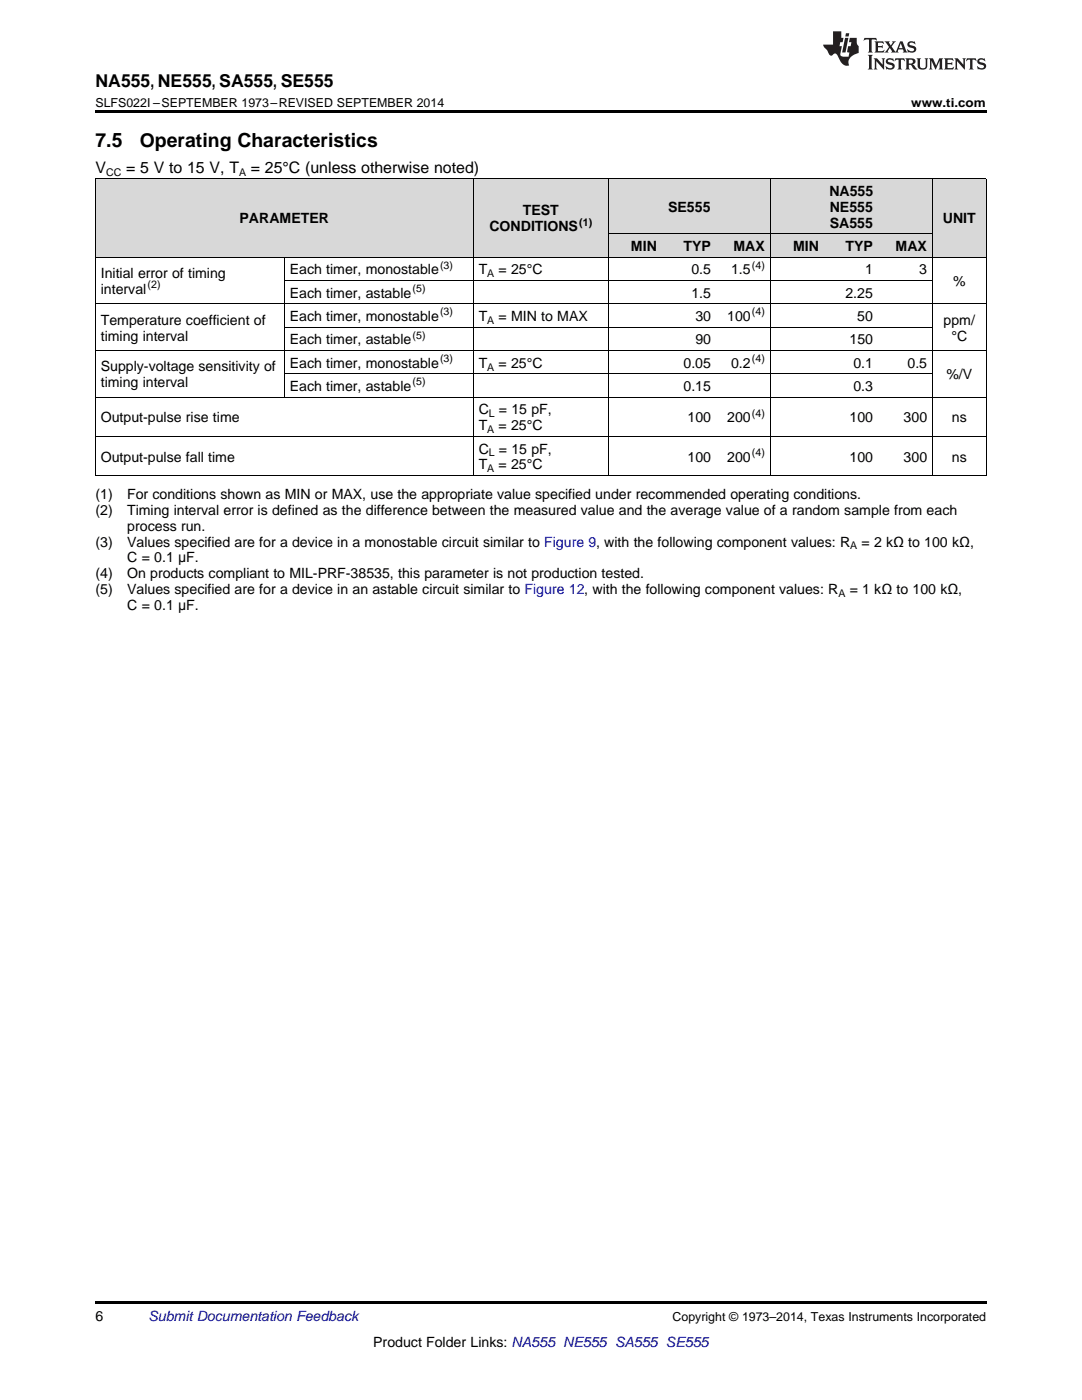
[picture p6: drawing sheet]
<svg xmlns="http://www.w3.org/2000/svg" width="216mm" height="279mm" viewBox="0 0 216 279" stroke-linecap="round" stroke-linejoin="round" font-family="sans-serif">
<defs><g id="words">
<g font-size="3.9">
<text x="19" y="29.3">7.5</text>
<text x="27.9" y="29.3">Operating Characteristics</text>
</g>
<text font-size="3.5" x="19" y="17.3">NA555, NE555, SA555, SE555</text>
<g font-size="3.2">
<text x="19" y="34.4">V</text>
<text x="25.2" y="34.4">= 5 V to 15 V, T</text>
<text x="50.1" y="34.4">= 25°C (unless otherwise noted)</text>
</g>
<g font-size="2.8">
<text x="165.5" y="39.1">NA555</text>
<text x="47.8" y="44.6">PARAMETER</text>
<text x="97.6" y="46.2">CONDITIONS</text>
<text x="104.3" y="43">TEST</text>
<text x="133.3" y="42.3">SE555</text>
<text x="165.6" y="42.3">NE555</text>
<text x="165.6" y="45.4">SA555</text>
<text x="188.1" y="44.6">UNIT</text>
<text x="125.9" y="50.1">MIN</text>
<text x="136.4" y="50.1">TYP</text>
<text x="146.4" y="50.1">MAX</text>
<text x="158.3" y="50.1">MIN</text>
<text x="168.7" y="50.1">TYP</text>
<text x="178.7" y="50.1">MAX</text>
<text x="20.1" y="55.5">Initial error of timing</text>
<text x="20.1" y="58.7">interval</text>
<text x="57.8" y="54.8">Each timer, monostable</text>
<text x="57.8" y="59.4">Each timer, astable</text>
<text x="95.5" y="54.8">T</text>
<text x="99.5" y="54.8">= 25°C</text>
<text x="138" y="54.8">0.5</text>
<text x="138" y="59.4">1.5</text>
<text x="145.9" y="54.8">1.5</text>
<text x="168.7" y="59.4">2.25</text>
<text x="172.6" y="54.8">1</text>
<text x="183.4" y="54.8">3</text>
<text x="190.2" y="57.1">%</text>
<text x="20.1" y="64.8">Temperature coefficient of</text>
<text x="57.8" y="64.1">Each timer, monostable</text>
<text x="95.5" y="64.1">T</text>
<text x="99.5" y="64.1">= MIN to MAX</text>
<text x="138.7" y="64.1">30</text>
<text x="145.1" y="64.1">100</text>
<text x="171.1" y="64.1">50</text>
<text x="188.3" y="64.8">ppm/</text>
<text x="20.1" y="68">timing interval</text>
<text x="57.8" y="68.7">Each timer, astable</text>
<text x="138.7" y="68.7">90</text>
<text x="169.5" y="68.7">150</text>
<text x="189.8" y="68">°C</text>
<text x="20.1" y="74.1">Supply-voltage sensitivity of</text>
<text x="20.1" y="77.3">timing interval</text>
<text x="57.8" y="73.4">Each timer, monostable</text>
<text x="95.5" y="73.4">T</text>
<text x="99.5" y="73.4">= 25°C</text>
<text x="136.4" y="73.4">0.05</text>
<text x="145.9" y="73.4">0.2</text>
<text x="170.3" y="73.4">0.1</text>
<text x="181.1" y="73.4">0.5</text>
<text x="188.8" y="75.7">%/V</text>
<text x="57.8" y="78">Each timer, astable</text>
<text x="95.5" y="82.7">C</text>
<text x="99.6" y="82.7">= 15 pF,</text>
<text x="136.4" y="78">0.15</text>
<text x="170.3" y="78">0.3</text>
<text x="20.1" y="84.3">Output-pulse rise time</text>
<text x="95.5" y="85.9">T</text>
<text x="99.5" y="85.9">= 25°C</text>
<text x="137.2" y="84.3">100</text>
<text x="145.1" y="84.3">200</text>
<text x="169.5" y="84.3">100</text>
<text x="180.3" y="84.3">300</text>
<text x="189.9" y="84.3">ns</text>
<text x="20.1" y="92.1">Output-pulse fall time</text>
<text x="95.5" y="90.5">C</text>
<text x="95.5" y="93.7">T</text>
<text x="99.5" y="93.7">= 25°C</text>
<text x="99.6" y="90.5">= 15 pF,</text>
<text x="137.2" y="92.1">100</text>
<text x="145.1" y="92.1">200</text>
<text x="169.5" y="92.1">100</text>
<text x="180.3" y="92.1">300</text>
<text x="189.9" y="92.1">ns</text>
<text x="19" y="99.6">(1)</text>
<text x="25.4" y="99.6">For conditions shown as MIN or MAX, use the appropriate value specified under recommended operating conditions.</text>
<text x="19" y="102.7">(2)</text>
<text x="25.4" y="102.7">Timing interval error is defined as the difference between the measured value and the average value of a random sample from each</text>
<text x="25.4" y="105.9">process run.</text>
<text x="19" y="109.1">(3)</text>
<text x="25.4" y="109.1">Values specified are for a device in a monostable circuit similar to Figure 9, with the following component values: R</text>
<text x="25.4" y="112.3">C = 0.1 μF.</text>
<text x="171.9" y="109.1">= 2 kΩ to 100 kΩ,</text>
<text x="19" y="115.4">(4)</text>
<text x="19" y="118.6">(5)</text>
<text x="25.4" y="115.4">On products compliant to MIL-PRF-38535, this parameter is not production tested.</text>
<text x="25.4" y="118.6">Values specified are for a device in an astable circuit similar to Figure 12, with the following component values: R</text>
<text x="169.5" y="118.6">= 1 kΩ to 100 kΩ,</text>
<text x="25.4" y="121.8">C = 0.1 μF.</text>
<text x="19" y="263.6">6</text>
<text x="74.5" y="268.9">Product Folder Links: NA555 NE555 SA555 SE555</text>
</g>
<text font-size="2.8" fill="#0000c8" x="29.6" y="263.6">Submit Documentation Feedback</text>
<g font-size="2.5">
<text x="19" y="21.4">SLFS022I –SEPTEMBER 1973–REVISED SEPTEMBER 2014</text>
<text x="181.8" y="21.4">www.ti.com</text>
<text x="134.2" y="263.6">Copyright © 1973–2014, Texas Instruments Incorporated</text>
</g>
<g font-size="2.1">
<text x="21.2" y="35.1">CC</text>
<text x="47.7" y="35.1">A</text>
<text x="115.6" y="45">(1)</text>
<text x="87.8" y="53.6">(3)</text>
<text x="150" y="53.6">(4)</text>
<text x="29.4" y="57.5">(2)</text>
<text x="82.3" y="58.3">(5)</text>
<text x="97.2" y="55.3">A</text>
<text x="87.8" y="62.9">(3)</text>
<text x="97.2" y="64.6">A</text>
<text x="150" y="62.9">(4)</text>
<text x="82.3" y="67.6">(5)</text>
<text x="82.3" y="76.9">(5)</text>
<text x="87.8" y="72.2">(3)</text>
<text x="97.2" y="73.9">A</text>
<text x="150" y="72.2">(4)</text>
<text x="97.5" y="83.3">L</text>
<text x="150" y="83.1">(4)</text>
<text x="97.2" y="86.4">A</text>
<text x="97.2" y="94.3">A</text>
<text x="97.5" y="91.1">L</text>
<text x="150" y="91">(4)</text>
<text x="169.7" y="109.6">A</text>
<text x="167.3" y="119.2">A</text>
</g>
</g></defs>
<g fill="#d8d8d8">
<path d="M19 35.7h37.8v15.7h-37.8z"/>
<path d="M56.8 35.7h37.7v15.7h-37.7z"/>
<path d="M94.5 35.7h26.9v15.7h-26.9z"/>
<path d="M121.4 46.7h10.8v4.7h-10.8z"/>
<path d="M132.2 46.7h10.7v4.7h-10.7z"/>
<path d="M142.9 46.7h10.8v4.7h-10.8z"/>
<path d="M153.7 46.7h10.8v4.7h-10.8z"/>
<path d="M164.5 46.7h10.8v4.7h-10.8z"/>
<path d="M175.3 46.7h10.8v4.7h-10.8z"/>
<path d="M186.1 35.7h10.7v15.7h-10.7z"/>
<path d="M121.4 35.7h10.8v11h-10.8z"/>
<path d="M132.2 35.7h10.7v11h-10.7z"/>
<path d="M142.9 35.7h10.8v11h-10.8z"/>
<path d="M153.7 35.7h10.8v11h-10.8z"/>
<path d="M164.5 35.7h10.8v11h-10.8z"/>
<path d="M175.3 35.7h10.8v11h-10.8z"/>
</g>
<path d="M19 22h177.8v.5h-177.8zM19 94.9l.2 .1zM94.4 94.9l.1 .1zM121.3 94.9l.1 .1zM132.1 94.9l.1 .1zM142.8 94.9l.1 .1zM153.6 94.9l.1 .1zM164.4 94.9l.1 .1zM175.2 94.9l.1 .1zM185.9 94.9l.2 .1zM196.7 94.9l.1 .1zM19 259.7h177.8v.5h-177.8z" fill="#000"/>
<g fill="none" stroke="#000" stroke-width=".2">
<path d="M19 35.6h177.8M19.1 35.7v59.3M94.4 35.7v59.3M121.3 35.7v59.3M153.7 35.7v59.3M186 35.7v59.3M196.8 35.7v59.3M19 51.3h177.8M56.7 51.3v28M56.8 56h129.3M121.4 46.7h64.7M19 79.3h177.8"/>
<path d="M19 69.9h177.8M19 60.6h177.8M56.8 74.6h129.3M56.8 65.3h129.3M19 94.9h177.8M19 87.1h177.8"/>
</g>
<g fill="#231f20">
<path d="M172.5 7.6l-.1 .5 .4-.2h.6v.1v2.1l-.2 .4h.9l-.2-.4v-2.1l.1-.1h.5l.5 .2-.2-.5zM174.5 8.3l.2 .3v1.5l-.2 .4h1.8l.2-.6a1.04 1.04 0 0 1-1.3 .2v-.7h.6l.3 .2v-.6l-.3 .2h-.6v-.6l.8-.1 .4 .3-.2-.5zM176.5 8.3l.9 1.1-.9 1.1h.8l-.2-.2 .4-.7 .5 .7-.2 .2h1.5l-.2-.2 .2-.4h.9l.1 .4-.2 .2h1l-.3-.3-.7-1.9h-.5l-.9 2-.8-1 .9-1h-.8l.1 .3-.4 .5-.3-.6 .1-.2zM179.7 8.6l.4 1h-.7zM181.3 8.4a.63 .63 0 0 0-.2 .7 .63 .63 0 0 0 .6 .4l.6 .2 .1 .2a.75 .75 0 0 1-.7 .4 .75 .75 0 0 1-.6-.5l.1 .7 .1-.1a1.11 1.11 0 0 0 1.5-.6 1.13 1.13 0 0 0-1.2-.8l-.1-.4a1.04 1.04 0 0 1 1.2 .2l-.2-.5-.2 .1-.4-.2zM173.2 10.9l.2 .4v2.2l-.2 .4h1l-.3-.4v-2.2l.3-.4zM174.3 11.6l.3 .4v1.5l-.3 .4h.8l-.2-.4v-1.3l1.5 1.7v-1.9l.2-.4h-.7l.2 .4v.9l-1.1-1.3zM177 11.8a.62 .62 0 0 0-.2 .7 .62 .62 0 0 0 .6 .4l.6 .1 .1 .3a.76 .76 0 0 1-.7 .3 .76 .76 0 0 1-.7-.4l.2 .7 .1-.1a1.11 1.11 0 0 0 1.5-.6 1.13 1.13 0 0 0-1.2-.8l-.1-.4a1.04 1.04 0 0 1 1.2 .2l-.2-.6-.2 .1-.5-.1zM178.7 11.6l-.2 .6a.61 .61 0 0 1 .8-.3v1.6l-.2 .4h.9l-.2-.4v-1.6a.63 .63 0 0 1 .7 .3l-.1-.6zM180.6 11.6l.3 .4v1.5l-.3 .4h1l-.2-.2-.1-.8 .6 .2a.76 .76 0 0 0 1.2 .7l-1-1a.58 .58 0 0 0 .6-.5 .58 .58 0 0 0-.5-.6zM181.4 11.9h.1a.45 .45 0 0 1 .5 .1 .45 .45 0 0 1 .1 .5l-.8 .2zM182.9 11.6l.2 .2a2.17 2.17 0 0 0 .3 1.9 .99 .99 0 0 0 1.6-.6v-1.1l.2-.4h-.7l.2 .2a1.92 1.92 0 0 1-.2 1.8 .6 .6 0 0 1-.9-.5v-1.1l.2-.4zM185.4 11.6l.2 .4v1.5l-.2 .4h.7l-.2-.4v-1.4l.8 1.8 .8-1.8v1.4l-.2 .4h.9l-.2-.4v-1.5l.2-.4h-.8l-.6 1.5-.6-1.5zM188.4 11.6l.2 .4v1.5l-.2 .4h1.8l.1-.6a1.04 1.04 0 0 1-1.2 .1v-.6h.5l.4 .2v-.6l-.4 .2h-.5v-.7h.8l.3 .3-.1-.6zM190.5 11.6l.2 .4v1.5l-.2 .4h.7l-.2-.4v-1.3l1.5 1.7v-1.9l.2-.4h-.7l.2 .4v.9l-1.1-1.3zM192.9 11.6l-.1 .6a.61 .61 0 0 1 .7-.3l.1 1.6-.3 .4h1l-.3-.4 .1-1.6a.63 .63 0 0 1 .7 .3l-.1-.6zM195.2 11.8a.62 .62 0 0 0-.2 .7 .62 .62 0 0 0 .6 .4l.6 .1 .1 .3a.76 .76 0 0 1-.7 .3 .76 .76 0 0 1-.6-.4l.1 .7 .1-.1a1.11 1.11 0 0 0 1.6-.6 1.13 1.13 0 0 0-1.3-.8l-.1-.4a1.04 1.04 0 0 1 1.2 .2l-.1-.6-.2 .1-.5-.1z"/>
<path d="M166.2 6.3v2.6h-1.9v.4l.8 .9a.91 .91 0 0 0 1 .8 .56 .56 0 0 1 .5-.3 .56 .56 0 0 1 .5 .3l.4 .8a1.53 1.53 0 0 0 1.9 1.2 1.54 1.54 0 0 1 1-2.1l.9-.3v-1.4a1.52 1.52 0 0 1-.4-1.6h-1.3l-.2 .8h.5l-.2 .8h-.5l-.1 1v.2l.4 .1-.2 .8a1.93 1.93 0 0 1-1.6-.3l.3-1.8h-.5l.2-.8h.4l.2-.8h-.4v-1.3zM168.6 7.6l-.6 2.9h.7l.6-2.9zM168.8 6.6l-.1 .7h.6l.2-.7z"/>
</g>
<use href="#words"/>
</svg>
